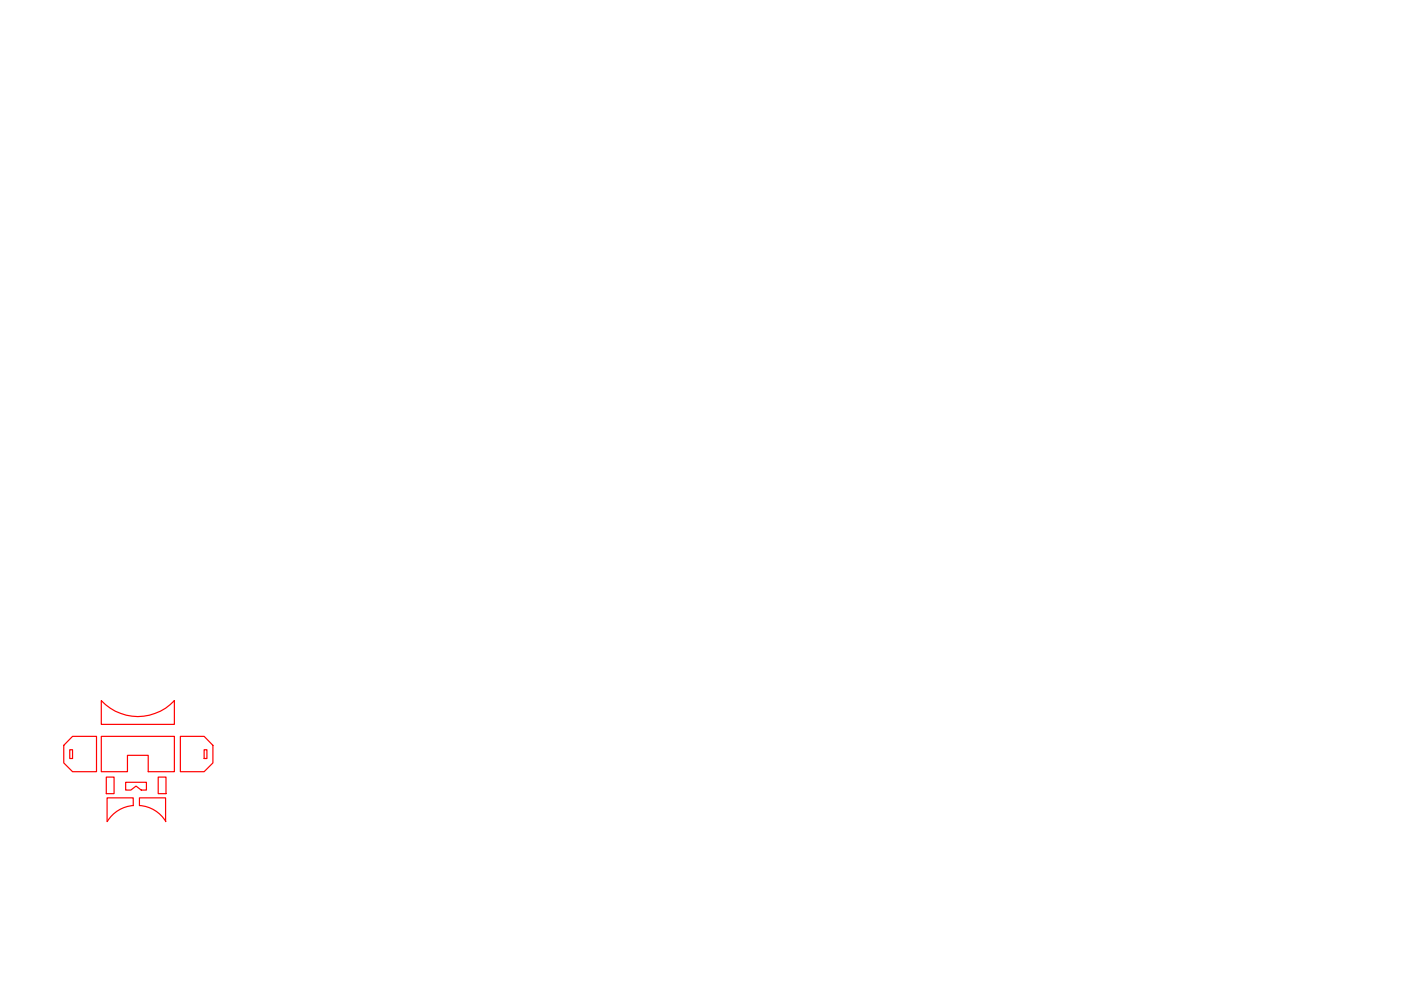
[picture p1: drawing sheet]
<svg xmlns="http://www.w3.org/2000/svg" width="297mm" height="210mm" viewBox="0 0 297 210" stroke-linecap="round" stroke-linejoin="round" font-family="sans-serif">
<!-- layer: 0 -->
<g fill="none" stroke="#f00" stroke-width=".25">
<path d="M14.8 159h.6v1.8h-.6zM15.4 156.1h5.1v7.5h-5.1l-1.9-1.8v-3.8zM21.5 148.5a10.6 10.6 0 0 0 15.5 0v5.1h-15.5zM21.5 156.1h15.5v7.5h-5.6v-3.5h-4.4v3.5h-5.5zM38.2 156.1h5.1l1.8 1.9v3.8l-1.8 1.8h-5.1zM43.3 159h.6v1.8h-.6zM22.5 164.8h1.7v3.5h-1.7zM26.6 165.9h4.4v1.6h-1.1l-1.1-.8-1.1 .8h-1.1zM28.3 170.8v-1.6h-5.6v5M28.3 170.8a7 7 0 0 0-5.6 3.4M29.6 170.8v-1.6h5.5v5M29.6 170.8a7 7 0 0 1 5.6 3.4"/>
<path d="M33.5 164.8h1.7v3.5h-1.7z"/>
</g>
</svg>
